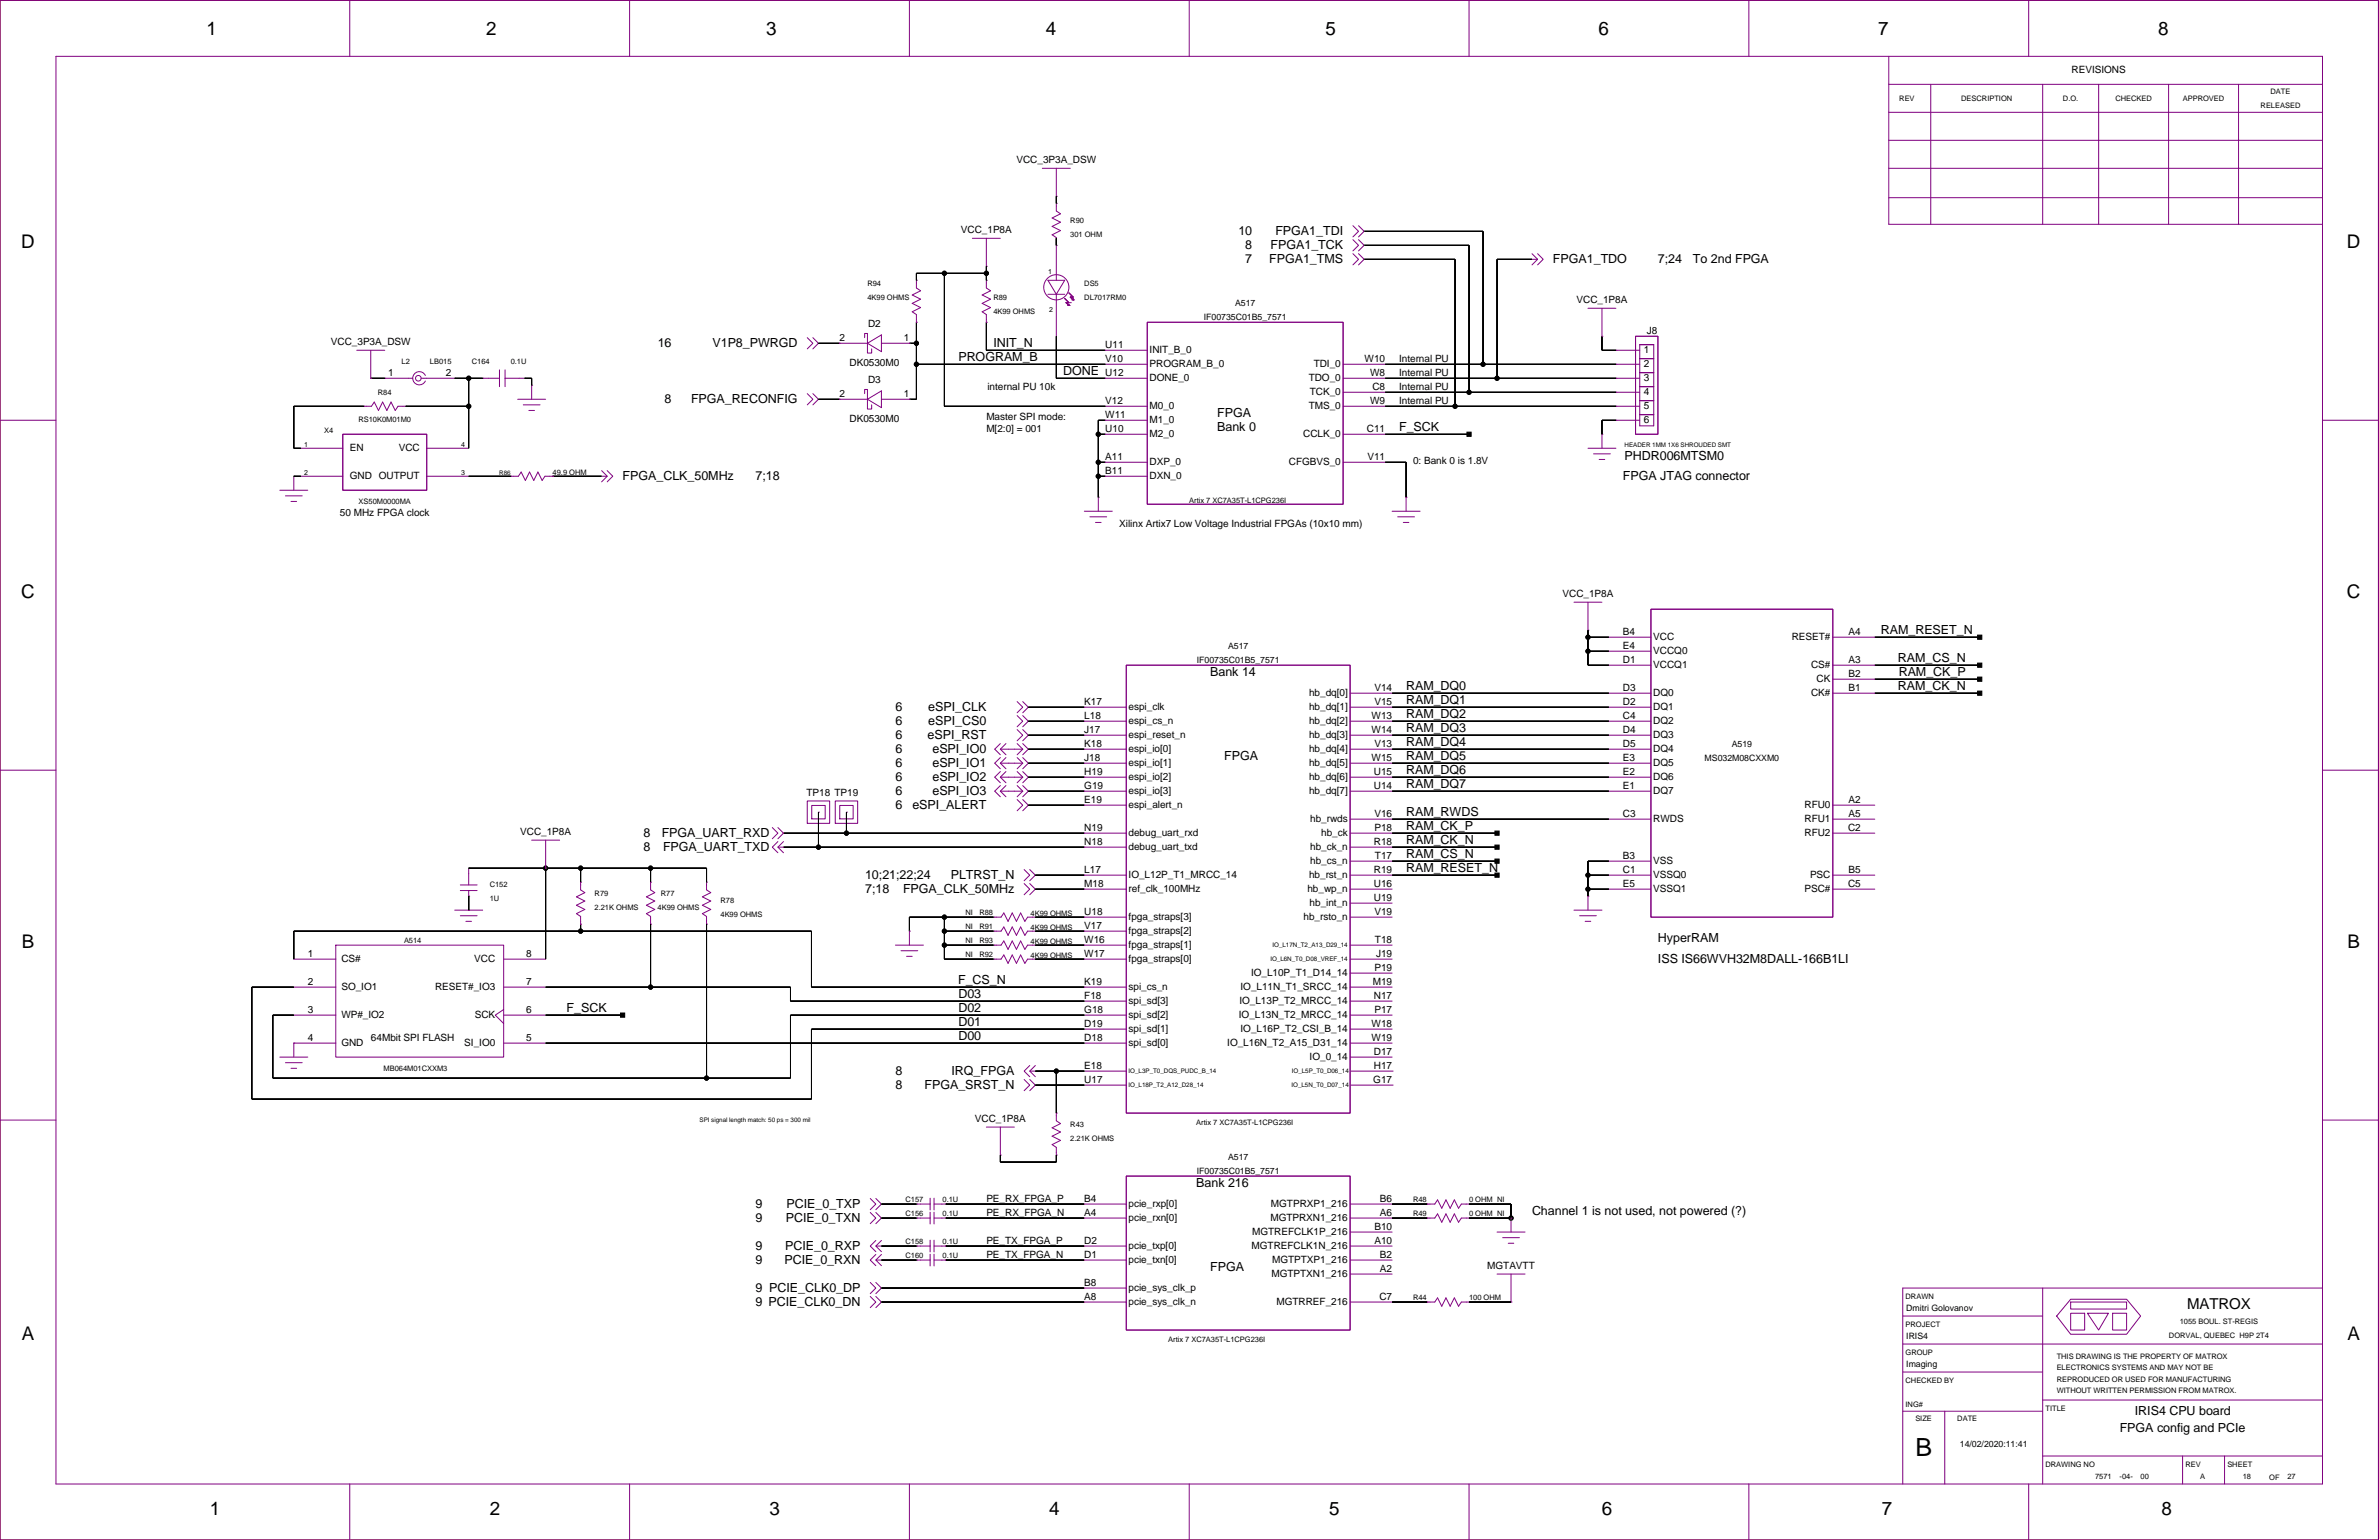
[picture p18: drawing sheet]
<svg xmlns="http://www.w3.org/2000/svg" width="432mm" height="279mm" viewBox="0 0 432 279" stroke-linecap="round" stroke-linejoin="round" font-family="sans-serif">
<defs><g id="words">
<text font-size="4.5" x="347.7" y="264.2">B</text>
<g font-size="3.4">
<text x="37.5" y="6.4">1</text>
<text x="88.2" y="6.4">2</text>
<text x="139" y="6.4">3</text>
<text x="189.8" y="6.4">4</text>
<text x="240.6" y="6.4">5</text>
<text x="290.1" y="6.4">6</text>
<text x="340.9" y="6.4">7</text>
<text x="391.7" y="6.4">8</text>
<text x="3.9" y="45">D</text>
<text x="426" y="45">D</text>
<text x="3.9" y="108.5">C</text>
<text x="426" y="108.5">C</text>
<text x="4" y="172">B</text>
<text x="426.1" y="172">B</text>
<text x="4" y="243.1">A</text>
<text x="426.1" y="243.1">A</text>
<text x="38.1" y="274.9">1</text>
<text x="88.9" y="274.9">2</text>
<text x="139.7" y="274.9">3</text>
<text x="190.5" y="274.9">4</text>
<text x="241.2" y="274.9">5</text>
<text x="290.8" y="274.9">6</text>
<text x="341.6" y="274.9">7</text>
<text x="392.3" y="274.9">8</text>
</g>
<text font-size="2.7" x="397" y="237.5">MATROX</text>
<g font-size="2.3">
<text x="224.8" y="42.6">10</text>
<text x="226" y="47.7">7</text>
<text x="226" y="45.2">8</text>
<text x="230.4" y="47.7">FPGA1_TMS</text>
<text x="230.6" y="45.2">FPGA1_TCK</text>
<text x="231.5" y="42.6">FPGA1_TDI</text>
<text x="281.9" y="47.7">FPGA1_TDO</text>
<text x="300.9" y="47.7">7;24</text>
<text x="307.3" y="47.8">To 2nd FPGA</text>
<text x="119.4" y="63">16</text>
<text x="129.3" y="63">V1P8_PWRGD</text>
<text x="174" y="65.6">PROGRAM_B</text>
<text x="180.3" y="63">INIT_N</text>
<text x="193" y="68.1">DONE</text>
<text x="120.6" y="73.1">8</text>
<text x="125.4" y="73.1">FPGA_RECONFIG</text>
<text x="220.9" y="75.7">FPGA</text>
<text x="220.9" y="78.3">Bank 0</text>
<text x="253.9" y="78.3">F_SCK</text>
<text x="294.9" y="83.5">PHDR006MTSM0</text>
<text x="113" y="87.1">FPGA_CLK_50MHz</text>
<text x="137.1" y="87.1">7;18</text>
<text x="294.6" y="87.2">FPGA JTAG connector</text>
<text x="341.4" y="115.1">RAM_RESET_N</text>
<text x="219.7" y="122.7">Bank 14</text>
<text x="255.2" y="125.3">RAM_DQ0</text>
<text x="344.5" y="120.2">RAM_CS_N</text>
<text x="344.5" y="125.3">RAM_CK_N</text>
<text x="344.6" y="122.7">RAM_CK_P</text>
<text x="162.5" y="131.5">6</text>
<text x="162.5" y="129">6</text>
<text x="168.5" y="131.5">eSPI_CS0</text>
<text x="168.5" y="129">eSPI_CLK</text>
<text x="255.2" y="127.8">RAM_DQ1</text>
<text x="255.2" y="130.3">RAM_DQ2</text>
<text x="162.5" y="136.6">6</text>
<text x="162.5" y="134.1">6</text>
<text x="168.4" y="134.1">eSPI_RST</text>
<text x="169.2" y="136.6">eSPI_IO0</text>
<text x="222.2" y="137.9">FPGA</text>
<text x="255.2" y="132.9">RAM_DQ3</text>
<text x="255.2" y="135.4">RAM_DQ4</text>
<text x="255.2" y="137.9">RAM_DQ5</text>
<text x="162.5" y="139.1">6</text>
<text x="162.5" y="141.7">6</text>
<text x="169.2" y="139.1">eSPI_IO1</text>
<text x="169.2" y="141.7">eSPI_IO2</text>
<text x="255.2" y="143">RAM_DQ7</text>
<text x="255.2" y="140.5">RAM_DQ6</text>
<text x="162.5" y="144.2">6</text>
<text x="162.5" y="146.8">6</text>
<text x="165.6" y="146.8">eSPI_ALERT</text>
<text x="169.2" y="144.2">eSPI_IO3</text>
<text x="255.2" y="148.1">RAM_RWDS</text>
<text x="116.8" y="151.8">8</text>
<text x="116.8" y="154.4">8</text>
<text x="120.1" y="151.8">FPGA_UART_RXD</text>
<text x="120.3" y="154.4">FPGA_UART_TXD</text>
<text x="255.2" y="150.6">RAM_CK_P</text>
<text x="255.2" y="155.7">RAM_CS_N</text>
<text x="255.2" y="153.2">RAM_CK_N</text>
<text x="157" y="159.5">10;21;22;24</text>
<text x="157" y="162">7;18</text>
<text x="163.9" y="162">FPGA_CLK_50MHz</text>
<text x="172.6" y="159.5">PLTRST_N</text>
<text x="255.2" y="158.3">RAM_RESET_N</text>
<text x="300.9" y="171">HyperRAM</text>
<text x="173.9" y="178.6">F_CS_N</text>
<text x="300.9" y="174.8">ISS IS66WVH32M8DALL-166B1LI</text>
<text x="102.8" y="183.7">F_SCK</text>
<text x="174" y="181.1">D03</text>
<text x="174" y="183.7">D02</text>
<text x="174" y="188.7">D00</text>
<text x="174" y="186.2">D01</text>
<text x="162.5" y="197.5">8</text>
<text x="162.5" y="195">8</text>
<text x="167.8" y="197.5">FPGA_SRST_N</text>
<text x="172.7" y="195">IRQ_FPGA</text>
<text x="217.1" y="215.4">Bank 216</text>
<text x="137.1" y="219.1">9</text>
<text x="137.1" y="221.7">9</text>
<text x="142.6" y="221.7">PCIE_0_TXN</text>
<text x="142.8" y="219.1">PCIE_0_TXP</text>
<text x="278.1" y="220.5">Channel 1 is not used, not powered (?)</text>
<text x="137.1" y="226.7">9</text>
<text x="142.5" y="226.7">PCIE_0_RXP</text>
<text x="137.1" y="229.3">9</text>
<text x="142.4" y="229.3">PCIE_0_RXN</text>
<text x="219.7" y="230.6">FPGA</text>
<text x="137.1" y="234.4">9 PCIE_CLK0_DP</text>
<text x="137.1" y="236.9">9 PCIE_CLK0_DN</text>
<text x="387.5" y="256.7">IRIS4 CPU board</text>
<text x="384.7" y="259.8">FPGA config and PCIe</text>
</g>
<g font-size="1.8">
<text x="376" y="13.3">REVISIONS</text>
<text x="184.5" y="29.6">VCC_3P3A_DSW</text>
<text x="174.4" y="42.3">VCC_1P8A</text>
<text x="157.6" y="59.3">D2</text>
<text x="286.1" y="55">VCC_1P8A</text>
<text x="60.1" y="62.6">VCC_3P3A_DSW</text>
<text x="152.4" y="61.9">2</text>
<text x="164.1" y="61.9">1</text>
<text x="200.6" y="65.7">V10</text>
<text x="200.6" y="63.1">U11</text>
<text x="208.7" y="64.1">INIT_B_0</text>
<text x="247.7" y="65.7">W10</text>
<text x="253.9" y="65.7">Internal PU</text>
<text x="298.4" y="64.1">1</text>
<text x="298.9" y="60.5">J8</text>
<text x="70.5" y="68.2">1</text>
<text x="80.9" y="68.2">2</text>
<text x="154.2" y="66.4">DK0530M0</text>
<text x="157.6" y="69.5">D3</text>
<text x="179.2" y="70.8">internal PU 10k</text>
<text x="200.6" y="68.2">U12</text>
<text x="208.7" y="66.6">PROGRAM_B_0</text>
<text x="208.7" y="69.2">DONE_0</text>
<text x="237.5" y="69.2">TDO_0</text>
<text x="237.7" y="71.7">TCK_0</text>
<text x="238.4" y="66.6">TDI_0</text>
<text x="248.7" y="68.2">W8</text>
<text x="249.1" y="70.8">C8</text>
<text x="253.9" y="68.2">Internal PU</text>
<text x="253.9" y="70.8">Internal PU</text>
<text x="298.4" y="66.6">2</text>
<text x="298.4" y="71.7">4</text>
<text x="298.4" y="69.2">3</text>
<text x="152.4" y="72">2</text>
<text x="154.2" y="76.6">DK0530M0</text>
<text x="164.1" y="72">1</text>
<text x="179" y="76.2">Master SPI mode:</text>
<text x="200.6" y="73.3">V12</text>
<text x="200.6" y="75.8">W11</text>
<text x="208.7" y="74.2">M0_0</text>
<text x="208.7" y="76.8">M1_0</text>
<text x="237.5" y="74.2">TMS_0</text>
<text x="248.7" y="73.3">W9</text>
<text x="253.9" y="73.3">Internal PU</text>
<text x="298.4" y="76.8">6</text>
<text x="298.4" y="74.2">5</text>
<text x="63.5" y="81.9">EN</text>
<text x="72.4" y="81.9">VCC</text>
<text x="179" y="78.4">M[2:0] = 001</text>
<text x="200.6" y="78.4">U10</text>
<text x="200.6" y="83.5">A11</text>
<text x="208.7" y="79.3">M2_0</text>
<text x="236.5" y="79.3">CCLK_0</text>
<text x="248.1" y="78.4">C11</text>
<text x="248.2" y="83.5">V11</text>
<text x="63.5" y="86.9">GND OUTPUT</text>
<text x="200.6" y="86">B11</text>
<text x="208.7" y="84.4">DXP_0</text>
<text x="208.7" y="86.9">DXN_0</text>
<text x="233.9" y="84.4">CFGBVS_0</text>
<text x="256.5" y="84.2">0: Bank 0 is 1.8V</text>
<text x="61.7" y="93.6">50 MHz FPGA clock</text>
<text x="203.2" y="95.6">Xilinx Artix7 Low Voltage Industrial FPGAs (10x10 mm)</text>
<text x="283.6" y="108.3">VCC_1P8A</text>
<text x="294.6" y="115.2">B4</text>
<text x="294.6" y="117.7">E4</text>
<text x="300.1" y="116.1">VCC</text>
<text x="300.1" y="118.7">VCCQ0</text>
<text x="325.2" y="116.1">RESET#</text>
<text x="335.5" y="115.2">A4</text>
<text x="249.5" y="125.4">V14</text>
<text x="294.6" y="120.3">D1</text>
<text x="294.6" y="125.4">D3</text>
<text x="300.1" y="121.2">VCCQ1</text>
<text x="328.7" y="121.2">CS#</text>
<text x="329.7" y="123.8">CK</text>
<text x="335.5" y="125.4">B1</text>
<text x="335.5" y="120.3">A3</text>
<text x="335.5" y="122.8">B2</text>
<text x="196.8" y="130.4">L18</text>
<text x="196.8" y="127.9">K17</text>
<text x="204.8" y="128.8">espi_clk</text>
<text x="204.8" y="131.4">espi_cs_n</text>
<text x="237.6" y="126.3">hb_dq[0]</text>
<text x="237.6" y="128.8">hb_dq[1]</text>
<text x="237.6" y="131.4">hb_dq[2]</text>
<text x="249" y="130.4">W13</text>
<text x="249.5" y="127.9">V15</text>
<text x="294.6" y="127.9">D2</text>
<text x="294.6" y="130.4">C4</text>
<text x="300.1" y="126.3">DQ0</text>
<text x="300.1" y="128.8">DQ1</text>
<text x="300.1" y="131.4">DQ2</text>
<text x="328.7" y="126.3">CK#</text>
<text x="196.8" y="133">J17</text>
<text x="196.8" y="135.5">K18</text>
<text x="204.8" y="133.9">espi_reset_n</text>
<text x="204.8" y="136.5">espi_io[0]</text>
<text x="237.6" y="133.9">hb_dq[3]</text>
<text x="237.6" y="136.5">hb_dq[4]</text>
<text x="249" y="133">W14</text>
<text x="249.5" y="135.5">V13</text>
<text x="294.6" y="135.5">D5</text>
<text x="294.6" y="133">D4</text>
<text x="300.1" y="133.9">DQ3</text>
<text x="300.1" y="136.5">DQ4</text>
<text x="196.8" y="140.6">H19</text>
<text x="196.8" y="138.1">J18</text>
<text x="196.8" y="143.1">G19</text>
<text x="204.8" y="139">espi_io[1]</text>
<text x="204.8" y="141.5">espi_io[2]</text>
<text x="237.6" y="139">hb_dq[5]</text>
<text x="237.6" y="141.5">hb_dq[6]</text>
<text x="249" y="138.1">W15</text>
<text x="249.4" y="140.6">U15</text>
<text x="249.4" y="143.1">U14</text>
<text x="294.6" y="143.1">E1</text>
<text x="294.6" y="140.6">E2</text>
<text x="294.6" y="138.1">E3</text>
<text x="300.1" y="139">DQ5</text>
<text x="300.1" y="141.5">DQ6</text>
<text x="146.4" y="144.4">TP18 TP19</text>
<text x="196.8" y="145.7">E19</text>
<text x="204.8" y="144.1">espi_io[3]</text>
<text x="204.8" y="146.6">espi_alert_n</text>
<text x="237.6" y="144.1">hb_dq[7]</text>
<text x="237.8" y="149.2">hb_rwds</text>
<text x="249.5" y="148.2">V16</text>
<text x="294.6" y="148.2">C3</text>
<text x="300.1" y="144.1">DQ7</text>
<text x="300.1" y="149.2">RWDS</text>
<text x="327.5" y="146.6">RFU0</text>
<text x="327.5" y="149.2">RFU1</text>
<text x="335.5" y="145.7">A2</text>
<text x="335.5" y="148.2">A5</text>
<text x="94.4" y="151.5">VCC_1P8A</text>
<text x="196.8" y="150.7">N19</text>
<text x="196.8" y="153.3">N18</text>
<text x="204.8" y="151.7">debug_uart_rxd</text>
<text x="204.8" y="154.2">debug_uart_txd</text>
<text x="237.8" y="154.2">hb_ck_n</text>
<text x="239.8" y="151.7">hb_ck</text>
<text x="249.4" y="153.3">R18</text>
<text x="249.5" y="150.7">P18</text>
<text x="249.6" y="155.8">T17</text>
<text x="294.6" y="155.8">B3</text>
<text x="327.5" y="151.7">RFU2</text>
<text x="335.4" y="150.7">C2</text>
<text x="196.8" y="160.9">M18</text>
<text x="196.8" y="158.4">L17</text>
<text x="204.8" y="159.3">IO_L12P_T1_MRCC_14</text>
<text x="204.8" y="161.9">ref_clk_100MHz</text>
<text x="237.3" y="161.9">hb_wp_n</text>
<text x="237.6" y="159.3">hb_rst_n</text>
<text x="237.8" y="156.8">hb_cs_n</text>
<text x="249.4" y="158.4">R19</text>
<text x="249.4" y="160.9">U16</text>
<text x="294.6" y="160.9">E5</text>
<text x="294.6" y="158.4">C1</text>
<text x="300.1" y="156.8">VSS</text>
<text x="300.1" y="159.3">VSSQ0</text>
<text x="300.1" y="161.9">VSSQ1</text>
<text x="327.5" y="161.9">PSC#</text>
<text x="328.5" y="159.3">PSC</text>
<text x="335.4" y="160.9">C5</text>
<text x="335.5" y="158.4">B5</text>
<text x="196.8" y="166">U18</text>
<text x="204.8" y="166.9">fpga_straps[3]</text>
<text x="236.6" y="166.9">hb_rsto_n</text>
<text x="237.7" y="164.4">hb_int_n</text>
<text x="249.4" y="163.4">U19</text>
<text x="249.5" y="166">V19</text>
<text x="55.9" y="173.6">1</text>
<text x="95.5" y="173.6">8</text>
<text x="196.8" y="173.6">W17</text>
<text x="196.8" y="171.1">W16</text>
<text x="196.8" y="168.5">V17</text>
<text x="204.8" y="169.5">fpga_straps[2]</text>
<text x="204.8" y="172">fpga_straps[1]</text>
<text x="249.6" y="171.1">T18</text>
<text x="249.8" y="173.6">J19</text>
<text x="55.9" y="178.7">2</text>
<text x="62" y="179.6">SO_IO1</text>
<text x="62" y="174.6">CS#</text>
<text x="79" y="179.6">RESET#_IO3</text>
<text x="86.1" y="174.6">VCC</text>
<text x="95.5" y="178.7">7</text>
<text x="196.8" y="178.7">K19</text>
<text x="204.8" y="174.6">fpga_straps[0]</text>
<text x="204.8" y="179.6">spi_cs_n</text>
<text x="225.2" y="179.6">IO_L11N_T1_SRCC_14</text>
<text x="227.1" y="177.1">IO_L10P_T1_D14_14</text>
<text x="249.2" y="178.7">M19</text>
<text x="249.5" y="176.1">P19</text>
<text x="55.9" y="183.8">3</text>
<text x="62" y="184.7">WP#_IO2</text>
<text x="86.2" y="184.7">SCK</text>
<text x="95.5" y="183.8">6</text>
<text x="196.8" y="181.2">F18</text>
<text x="196.8" y="183.8">G18</text>
<text x="204.8" y="182.2">spi_sd[3]</text>
<text x="204.8" y="184.7">spi_sd[2]</text>
<text x="224.9" y="184.7">IO_L13N_T2_MRCC_14</text>
<text x="225" y="182.2">IO_L13P_T2_MRCC_14</text>
<text x="249.4" y="181.2">N17</text>
<text x="249.5" y="183.8">P17</text>
<text x="55.9" y="188.8">4</text>
<text x="62" y="189.8">GND</text>
<text x="67.3" y="188.8">64Mbit SPI FLASH</text>
<text x="84.3" y="189.8">SI_IO0</text>
<text x="95.5" y="188.8">5</text>
<text x="196.8" y="188.8">D18</text>
<text x="196.8" y="186.3">D19</text>
<text x="204.8" y="187.3">spi_sd[1]</text>
<text x="204.8" y="189.8">spi_sd[0]</text>
<text x="222.8" y="189.8">IO_L16N_T2_A15_D31_14</text>
<text x="225.2" y="187.3">IO_L16P_T2_CSI_B_14</text>
<text x="249" y="186.3">W18</text>
<text x="249" y="188.8">W19</text>
<text x="249.4" y="191.4">D17</text>
<text x="196.8" y="196.5">U17</text>
<text x="196.8" y="193.9">E18</text>
<text x="237.7" y="192.3">IO_0_14</text>
<text x="249.3" y="196.5">G17</text>
<text x="249.4" y="193.9">H17</text>
<text x="177" y="203.6">VCC_1P8A</text>
<text x="179" y="218">PE_RX_FPGA_P</text>
<text x="179" y="220.6">PE_RX_FPGA_N</text>
<text x="196.8" y="218">B4</text>
<text x="196.8" y="220.6">A4</text>
<text x="204.8" y="221.5">pcie_rxn[0]</text>
<text x="204.8" y="219">pcie_rxp[0]</text>
<text x="230.6" y="221.5">MGTPRXN1_216</text>
<text x="230.7" y="219">MGTPRXP1_216</text>
<text x="250.5" y="218">B6</text>
<text x="250.5" y="220.6">A6</text>
<text x="179" y="225.7">PE_TX_FPGA_P</text>
<text x="196.8" y="225.7">D2</text>
<text x="204.8" y="226.6">pcie_txp[0]</text>
<text x="227.2" y="226.6">MGTREFCLK1N_216</text>
<text x="227.3" y="224.1">MGTREFCLK1P_216</text>
<text x="249.5" y="225.7">A10</text>
<text x="249.5" y="223.1">B10</text>
<text x="179" y="228.2">PE_TX_FPGA_N</text>
<text x="196.8" y="228.2">D1</text>
<text x="196.8" y="233.3">B8</text>
<text x="204.8" y="229.2">pcie_txn[0]</text>
<text x="230.8" y="231.7">MGTPTXN1_216</text>
<text x="230.9" y="229.2">MGTPTXP1_216</text>
<text x="250.5" y="230.7">A2</text>
<text x="250.5" y="228.2">B2</text>
<text x="269.9" y="230.2">MGTAVTT</text>
<text x="196.8" y="235.8">A8</text>
<text x="204.8" y="236.8">pcie_sys_clk_n</text>
<text x="204.8" y="234.2">pcie_sys_clk_p</text>
<text x="231.7" y="236.8">MGTRREF_216</text>
<text x="250.4" y="235.8">C7</text>
</g>
<g font-size="1.6">
<text x="218.5" y="58.1">IF00735C01B5_7571</text>
<text x="224.2" y="55.6">A517</text>
<text x="222.9" y="117.8">A517</text>
<text x="217.2" y="120.3">IF00735C01B5_7571</text>
<text x="314.3" y="135.6">A519</text>
<text x="309.4" y="138.1">MS032M08CXXM0</text>
<text x="217.2" y="213">IF00735C01B5_7571</text>
<text x="222.9" y="210.5">A517</text>
<text x="346" y="237.8">Dmitri Golovanov</text>
<text x="346" y="242.9">IRIS4</text>
<text x="346" y="247.9">Imaging</text>
<text x="355.7" y="262.5">14/02/2020:11:41</text>
</g>
<g font-size="1.4">
<text x="412.1" y="17">DATE</text>
<text x="344.7" y="18.2">REV</text>
<text x="356" y="18.2">DESCRIPTION</text>
<text x="374.4" y="18.2">D.O.</text>
<text x="383.9" y="18.2">CHECKED</text>
<text x="396.2" y="18.2">APPROVED</text>
<text x="410.3" y="19.5">RELEASED</text>
<text x="194.3" y="40.4">R90</text>
<text x="194.3" y="42.9">301 OHM</text>
<text x="157.4" y="51.8">R94</text>
<text x="196.8" y="51.8">DS5</text>
<text x="157.4" y="54.4">4K99 OHMS</text>
<text x="180.3" y="56.9">4K99 OHMS</text>
<text x="180.3" y="54.4">R89</text>
<text x="196.8" y="54.4">DL7017RM0</text>
<text x="68.6" y="71.6">R84</text>
<text x="72.9" y="66">L2</text>
<text x="78" y="66">LB015</text>
<text x="85.6" y="66">C164</text>
<text x="92.7" y="66">0.1U</text>
<text x="65.1" y="76.6">RS10K0M01M0</text>
<text x="58.8" y="78.5">X4</text>
<text x="100.3" y="86.1">49.9 OHM</text>
<text x="65.1" y="91.4">XS50M0000MA</text>
<text x="215.9" y="91.2">Artix 7 XC7A35T-L1CPG236I</text>
<text x="88.9" y="161">C152</text>
<text x="88.9" y="163.5">1U</text>
<text x="107.9" y="165.1">2.21K OHMS</text>
<text x="107.9" y="162.5">R79</text>
<text x="119.4" y="165.1">4K99 OHMS</text>
<text x="119.9" y="162.5">R77</text>
<text x="130.8" y="166.3">4K99 OHMS</text>
<text x="130.8" y="163.8">R78</text>
<text x="175.2" y="166.1">NI</text>
<text x="177.8" y="166.1">R88</text>
<text x="187.1" y="166.1">4K99 OHMS</text>
<text x="73.3" y="171.2">A514</text>
<text x="175.2" y="168.6">NI</text>
<text x="175.2" y="171.2">NI</text>
<text x="175.2" y="173.7">NI</text>
<text x="177.8" y="168.6">R91</text>
<text x="177.8" y="171.2">R93</text>
<text x="177.8" y="173.7">R92</text>
<text x="187.1" y="168.7">4K99 OHMS</text>
<text x="187.1" y="171.2">4K99 OHMS</text>
<text x="187.1" y="173.7">4K99 OHMS</text>
<text x="69.6" y="194.3">MB064M01CXXM3</text>
<text x="194.3" y="204.4">R43</text>
<text x="194.3" y="207">2.21K OHMS</text>
<text x="217.1" y="204.2">Artix 7 XC7A35T-L1CPG236I</text>
<text x="164.4" y="218.1">C157</text>
<text x="164.4" y="220.7">C156</text>
<text x="171.1" y="218.1">0.1U</text>
<text x="171.1" y="220.7">0.1U</text>
<text x="256.5" y="218.1">R48</text>
<text x="256.5" y="220.7">R49</text>
<text x="266.6" y="218.1">0 OHM NI</text>
<text x="266.6" y="220.7">0 OHM NI</text>
<text x="164.4" y="225.8">C158</text>
<text x="171.1" y="225.8">0.1U</text>
<text x="164.4" y="228.3">C160</text>
<text x="171.1" y="228.3">0.1U</text>
<text x="256.5" y="235.9">R44</text>
<text x="266.6" y="235.9">100 OHM</text>
<text x="345.9" y="235.7">DRAWN</text>
<text x="212" y="243.5">Artix 7 XC7A35T-L1CPG236I</text>
<text x="345.9" y="240.7">PROJECT</text>
<text x="345.9" y="245.8">GROUP</text>
<text x="393.7" y="242.7">DORVAL, QUEBEC H9P 2T4</text>
<text x="395.6" y="240.2">1055 BOUL. ST-REGIS</text>
<text x="345.9" y="250.9">CHECKED BY</text>
<text x="373.3" y="246.6">THIS DRAWING IS THE PROPERTY OF MATROX</text>
<text x="373.3" y="248.6">ELECTRONICS SYSTEMS AND MAY NOT BE</text>
<text x="373.3" y="250.7">REPRODUCED OR USED FOR MANUFACTURING</text>
<text x="345.9" y="255.2">ING#</text>
<text x="347.6" y="257.8">SIZE</text>
<text x="355.3" y="257.8">DATE</text>
<text x="371.3" y="256">TITLE</text>
<text x="373.3" y="252.7">WITHOUT WRITTEN PERMISSION FROM MATROX.</text>
<text x="371.3" y="266.1">DRAWING NO</text>
<text x="380.3" y="268.3">7571</text>
<text x="384.7" y="268.3">-04-</text>
<text x="388.5" y="268.3">00</text>
<text x="396.7" y="266.1">REV</text>
<text x="399.3" y="268.3">A</text>
<text x="404.3" y="266.1">SHEET</text>
<text x="407.1" y="268.3">18</text>
<text x="411.9" y="268.4">OF</text>
<text x="415.2" y="268.3">27</text>
</g>
<g font-size="1.3">
<text x="190.2" y="49.6">1</text>
<text x="190.4" y="56.6">2</text>
<text x="55.2" y="81">1</text>
<text x="83.7" y="81">4</text>
<text x="55.2" y="86.1">2</text>
<text x="83.7" y="86.1">3</text>
</g>
<g font-size="1.1">
<text x="294.9" y="81.1">HEADER 1MM 1X6 SHROUDED SMT</text>
<text x="90.6" y="86.1">R86</text>
<text x="231" y="171.8">IO_L17N_T2_A13_D29_14</text>
<text x="230.6" y="174.4">IO_L6N_T0_D08_VREF_14</text>
<text x="204.8" y="197.2">IO_L18P_T2_A12_D28_14</text>
<text x="204.8" y="194.7">IO_L3P_T0_DQS_PUDC_B_14</text>
<text x="234.4" y="197.2">IO_L5N_T0_D07_14</text>
<text x="234.5" y="194.7">IO_L5P_T0_D06_14</text>
<text x="127" y="203.6">SPI signal length match: 50 ps = 300 mil</text>
</g>
</g></defs>
<path d="M0 .1h431.7v279.3h-431.7z" fill="none" stroke="#800000" stroke-width=".18"/>
<g fill="none" stroke="#800080" stroke-width=".18">
<path d="M0 .1h431.7v279.3h-431.7zM10.2 10.2h411.3v259h-411.3zM63.5 .1v10.1M114.3 .1v10.1M165.1 .1v10.1M215.9 .1v10.1M266.6 .1v10.1M317.4 .1v10.1M342.8 15.3h78.7M342.8 10.2v30.5h78.7M350.4 15.3v25.4M368.2 .1v10.1"/>
<path d="M370.8 15.3v25.4M380.9 15.3v25.4M393.6 15.3v25.4M406.3 15.3v25.4M189.2 30.5h5.1M191.7 36.9h.1M191.7 35.6h.1M191.7 30.5v5.1M191.7 36.9v1.4l.8 .5-1.5 .8 1.5 .7-1.5 .8 1.5 .7-1.5 .8 .7 .5v7.8M342.8 35.9h78.7M342.8 30.5h78.7M342.8 25.5h78.7"/>
<path d="M342.8 20.4h78.7M166.3 58.5h.1M166.3 50.9h.1M166.3 50.9v1.3l.8 .6-1.5 .7 1.5 .8-1.5 .7 1.5 .8-1.5 .8 .7 .5v1.4M176.5 43.2h5.1M179 58.5h.1M179 50.9h.1M179 48.3h.1M179 43.2v5.1M179 50.9v1.3l.8 .6-1.5 .7 1.5 .8-1.5 .7 1.5 .8-1.5 .8 .7 .5v1.4M190.2 53.4h3M190.2 50.9h3l-1.5 2.5z"/>
<path d="M191.7 44.5h.1M191.7 53.4v7.6M193.2 54.2l.8 .7h-.5M193.5 54.9l.5 .5h-.2M193.5 54.9l.5 .5M194 55.4h.1M194 53.1l.8 .8h-.5M194 55.2v.2M194.3 54.9h.1M194.3 53.9l.5 .5h-.3M194.3 53.9l.5 .5M194.8 54.4h.1"/>
<path d="M194.8 54.2v.2M208.2 58.5h35.6v33h-35.6zM245.6 40.9l1 1.1-1 1M245.6 43.5l1 1-1 1M245.6 46l1 1-1 1.1M246.6 40.9l1 1.1-1 1M246.6 43.5l1 1-1 1M246.6 46l1 1-1 1.1M247.6 42h.1M247.6 44.5h.1M247.6 47h.1M278.1 47h.1"/>
<path d="M278.1 46l1 1-1 1.1M278.1 47h1M279.1 46l1 1-1 1.1M288.2 55.9h5.1M290.8 55.9v5.1M0 76.2h10.2M62.2 78.8h15.3v10.1h-15.3zM64.8 63.5h5M66 73.7h.1M66 73.7h1.4l.5-.8 .8 1.6 .8-1.6 .7 1.6 .8-1.6 .7 1.6 .5-.8h1.4M67.3 68.6h.1M67.3 63.5v5.1"/>
<path d="M69.8 68.6h.1M69.8 68.6h5.1M73.6 73.7h.1M76.4 68.6h6.1M77.2 68.1a1.2 1.2 0 0 0-1.8-.4 1.2 1.2 0 0 0 0 1.9 1.2 1.2 0 0 0 1.8-.5M82.5 68.6h.1M87.6 68.6h.1M87.6 68.6h3.1M90.7 67.1v3.1M91.7 68.6h3.5M91.7 67.1v3.1M94 72.4h5"/>
<path d="M95 73.5h3M95.2 68.6h.1M96 74.5h1M96.5 69.9h.1M96.5 69.9v2.5M146.5 61.3l1 1-1 1M146.5 71.4l1 1-1 1.1M147.5 61.3l1.1 1-1.1 1M147.5 71.4l1.1 1-1.1 1.1M148.6 62.3h.1M148.6 72.4h.1M152.4 62.3h.1"/>
<path d="M152.4 72.4h.1M152.4 72.4h5M152.4 62.3h5M156.9 61.3v-.8h.5v3.6h.8v-.8M156.9 71.4v-.7h.5v3.5h.8v-.7M157.4 62.3l2.6-1.5v3zM157.4 72.4l2.6-1.5v3.1zM160 72.4h5.1M160 62.3h5.1M165.1 62.3h.1M165.1 72.4h.1M200.6 76.2h7.6"/>
<path d="M200.6 68.6h7.6M200.6 73.7h7.6M200.6 66.1h7.6M200.6 63.5h7.6M200.6 78.8h7.6M243.8 68.6h7.6M243.8 73.7h7.6M243.8 71.2h7.6M243.8 66.1h7.6M243.8 78.8h7.6M290.8 78.8h.1M290.8 61h.1"/>
<path d="M290.8 78.8v2.5M293.3 71.2h.1M293.3 68.6h.1M293.3 66.1h.1M293.3 63.5h.1M293.3 76.2h.1M293.3 73.7h.1M293.3 76.2h4.3M293.3 68.6h4.3M293.3 73.7h4.3M293.3 71.2h4.3M293.3 66.1h4.3"/>
<path d="M293.3 63.5h4.3M296.9 61h4v17.8h-4zM297.6 62.5h2.6v14.8h-2.6zM297.6 75.2h2.6M297.6 65.1h2.6M297.6 67.6h2.6M297.6 70.2h2.6M297.6 72.7h2.6M421.5 76.2h10.2M50.8 88.9h5.1M51.8 90h3.1M52.8 91h1"/>
<path d="M53.3 86.4h.1M53.3 86.4v2.5M54.6 81.3h7.6M54.6 86.4h7.6M77.5 81.3h7.6M77.5 86.4h7.6M92.7 86.4h.1M92.7 86.4h1.4l.5-.8 .8 1.6 .7-1.6 .8 1.6 .7-1.6 .8 1.6 .5-.8h1.4M100.3 86.4h.1M109.2 86.4h.1M109.2 85.4l1 1-1 1M109.2 86.4h1"/>
<path d="M110.2 85.4l1 1-1 1M196.8 92.8h5.1M197.8 93.8h3.1M198.8 94.8h1.1M199.3 90.2h.1M199.3 90.2v2.6M200.6 86.4h7.6M200.6 83.9h7.6M243.8 83.9h7.6M252.7 92.8h5.1M253.7 93.8h3M254.7 94.8h1"/>
<path d="M255.2 90.2h.1M255.2 90.2v2.6M288.2 81.3h5.1M289.2 82.3h3.1M290.3 83.4h1M285.7 109.3h5.1M288.2 114.3h.1M288.2 109.3v5M292 115.6h7.7M292 118.1h7.7M299.7 110.5h33v55.9h-33zM332.7 115.6h7.6"/>
<path d="M0 139.7h10.2M181.6 135.9h4M181.6 140l-1 1 1 1M181.6 134.9l-1 1 1 1M181.6 135.9l1 1M181.6 138.5h4M181.6 137.4l-1 1.1 1 1M181.6 138.5l1 1M182.6 140l-1 1M182.6 134.9l-1 1M182.6 137.4l-1 1.1M184.6 134.9l1 1"/>
<path d="M184.6 137.4l1 1.1M184.6 140l1 1M184.6 129.8l1 1-1 1.1M184.6 132.4l1 1-1 1M184.6 127.3l1 1-1 1M185.6 129.8l1 1-1 1.1M185.6 132.4l1 1-1 1M185.6 127.3l1 1-1 1M185.6 134.9l1 1-1 1M185.6 135.9l-1 1M185.6 140l1 1-1 1M185.6 137.4l1 1.1-1 1"/>
<path d="M185.6 138.5l-1 1M186.6 135.9h.1M186.6 138.5h.1M186.6 130.8h.1M186.6 133.4h.1M186.6 128.3h.1M196.8 135.9h7.6M196.8 138.5h7.6M196.8 128.3h7.6M196.8 130.8h7.6M196.8 133.4h7.6M204.4 120.7h40.7v81.2h-40.7z"/>
<path d="M245.1 135.9h7.6M245.1 138.5h7.6M245.1 125.8h7.6M245.1 128.3h7.6M245.1 130.8h7.6M245.1 133.4h7.6M292 135.9h7.7M292 138.5h7.7M292 120.7h7.7M292 125.8h7.7M292 128.3h7.7M292 130.8h7.7"/>
<path d="M292 133.4h7.7M332.7 120.7h7.6M332.7 123.2h7.6M332.7 125.8h7.6M421.5 139.7h10.2M85.1 157.5h.1M85.1 157.5v3.1M96.5 152.4h5.1M99 157.5h.1M99 152.4v5.1M140.2 150.1l1 1.1-1 1M141.2 150.1l1 1.1-1 1"/>
<path d="M141.2 152.7l-1 1 1 1M141.2 153.7h1M142.2 151.2h.1M142.2 153.7h.1M142.2 152.7l-1 1 1 1M146.5 145.3h4.1v4.1h-4.1zM147.3 146.1h2.5v2.5h-2.5zM148.6 147.3h.1M151.6 145.3h4.1v4.1h-4.1zM152.4 146.1h2.5v2.5h-2.5zM153.6 147.3h.1M181.6 142.5l-1 1 1 1.1"/>
<path d="M181.6 141h4M181.6 141l1 1M181.6 143.5h4M181.6 143.5l1 1.1M182.6 142.5l-1 1M184.6 142.5l1 1M184.6 145.1l1 1-1 1M185.6 145.1l1 1-1 1M185.6 142.5l1 1-1 1.1M185.6 141l-1 1M185.6 143.5l-1 1.1M185.9 157.8l1 1-1 1"/>
<path d="M186.6 141h.1M186.6 143.5h.1M186.6 146.1h.1M186.9 157.8l1 1-1 1M187.9 158.8h.1M196.8 141h7.6M196.8 143.5h7.6M196.8 146.1h7.6M196.8 151.2h7.6M196.8 158.8h7.6M196.8 153.7h7.6M245.1 141h7.6"/>
<path d="M245.1 143.5h7.6M245.1 148.6h7.6M245.1 151.2h7.6M245.1 156.2h7.6M245.1 158.8h7.6M245.1 153.7h7.6M292 141h7.7M292 143.5h7.7M292 148.6h7.7M292 156.2h7.7M292 158.8h7.7M332.7 146.1h7.6"/>
<path d="M332.7 148.6h7.6M332.7 151.2h7.6M332.7 158.8h7.6M53.3 174h7.6M53.3 179.1h7.6M60.9 171.5h30.5v20.3h-30.5zM82.5 165.1h5.1M83.5 160.6h3.1M83.5 161.6h3.1M83.5 166.1h3.1M84.6 167.2h1M85.1 165.1h.1"/>
<path d="M85.1 162.6h.1M85.1 161.6v3.5M91.4 174h7.6M91.4 179.1h7.6M105.4 167.7h.1M105.4 160h.1M105.4 160v1.4l.7 .6-1.5 .7 1.5 .8-1.5 .7 1.5 .8-1.5 .8 .8 .5v1.4M118.1 167.7h.1M118.1 160h.1M118.1 160v1.4l.7 .6-1.5 .7 1.5 .8-1.5 .7 1.5 .8-1.5 .8 .8 .5v1.4M128.2 167.7h.1M128.2 160h.1"/>
<path d="M128.2 160v1.4l.8 .6-1.5 .7 1.5 .8-1.5 .7 1.5 .8-1.5 .8 .7 .5v1.4M162.5 171.5h5.1M163.5 172.5h3.1M164.6 173.5h1M165.1 168.9h.1M165.1 168.9v2.6M180.3 166.4h.1M180.3 168.9h.1M180.3 171.5h.1M180.3 174h.1M180.3 174h1.4l.5-.7 .8 1.5 .7-1.5 .8 1.5 .8-1.5 .7 1.5 .5-.8h1.4M180.3 166.4h1.4l.5-.8 .8 1.6 .7-1.6 .8 1.6 .8-1.6 .7 1.6 .5-.8h1.4"/>
<path d="M180.3 168.9h1.4l.5-.7 .8 1.5 .7-1.5 .8 1.5 .8-1.5 .7 1.5 .5-.8h1.4M180.3 171.5h1.4l.5-.8 .8 1.5 .7-1.5 .8 1.5 .8-1.5 .7 1.5 .5-.7h1.4M185.9 160.3l1 1-1 1M186.9 160.3l1 1-1 1M187.9 161.3h.1M187.9 166.4h.1M187.9 168.9h.1M187.9 171.5h.1M187.9 174h.1M196.8 174h7.6M196.8 179.1h7.6M196.8 166.4h7.6"/>
<path d="M196.8 168.9h7.6M196.8 171.5h7.6M196.8 161.3h7.6M245.1 174h7.6M245.1 179.1h7.6M245.1 166.4h7.6M245.1 171.5h7.6M245.1 161.3h7.6M245.1 176.6h7.6M245.1 163.9h7.6M285.7 165.1h5.1M286.7 166.1h3"/>
<path d="M287.7 167.2h1M288.2 162.6h.1M288.2 162.6v2.5M292 161.3h7.7M332.7 161.3h7.6M50.8 191.8h5.1M51.8 192.8h3.1M52.8 193.8h1M53.3 189.3h.1M53.3 184.2h7.6M53.3 189.3h7.6M53.3 189.3v2.5"/>
<path d="M91.4 183.2l-1.5 1 1.5 1.5M91.4 184.2h7.6M91.4 189.3h7.6M185.9 195.9l1 1-1 1M186.9 195.9l1 1-1 1M186.9 193.3l-1 1 1 1M186.9 194.3h1M187.9 196.9h.1M187.9 194.3h.1M187.9 193.3l-1 1 1 1M196.8 184.2h7.6M196.8 189.3h7.6"/>
<path d="M196.8 186.7h7.6M196.8 194.3h7.6M196.8 196.9h7.6M196.8 181.6h7.6M245.1 184.2h7.6M245.1 189.3h7.6M245.1 191.8h7.6M245.1 186.7h7.6M245.1 181.6h7.6M245.2 194.3h7.7M245.2 196.9h7.7M0 203.2h10.2"/>
<path d="M158 217.4l1 1.1-1 1M158 220l1 1-1 1M159 217.4l1 1.1-1 1M159 220l1 1-1 1M160 218.5h.1M166.3 218.5h.1M166.3 218.5h2.5M168.8 217.4v2.1M168.8 219.9v2.2M169.5 218.5h2.2M169.5 217.4v2.1M169.5 219.9v2.2"/>
<path d="M171.7 218.5h.1M179 204.5h5.1M181.6 209.6h.1M181.6 204.5v5.1M191.7 209.6h.1M191.7 201.9h.1M191.7 201.9v1.4l.8 .6-1.5 .7 1.5 .8-1.5 .7 1.5 .8-1.5 .8 .7 .5v1.4M196.8 218.5h7.6M204.4 213.4h40.7v27.9h-40.7zM245.1 218.5h7.6M259 218.5h.1M259 218.5h1.4l.5-.8 .8 1.5 .7-1.5 .8 1.5 .8-1.5 .7 1.5 .5-.7h1.4"/>
<path d="M266.6 218.5h.1M421.5 203.2h10.2M158 232.7l1 1-1 1M158 235.2l1 1-1 1M159 232.7l1 1-1 1M159 235.2l1 1-1 1M159 225.1l-1 1 1 1M159 227.6l-1 1 1 1M159 226.1h1M159 228.6h1M160 221h.1M160 233.7h.1"/>
<path d="M160 236.2h.1M160 226.1h.1M160 228.6h.1M160 225.1l-1 1 1 1M160 227.6l-1 1 1 1M166.3 221h.1M166.3 226.1h.1M166.3 228.6h.1M166.3 226.1h2.5M166.3 228.6h2.5M166.3 221h2.5M168.8 225v2.1"/>
<path d="M168.8 227.5v2.2M169.5 226.1h2.2M169.5 228.6h2.2M169.5 225v2.1M169.5 227.5v2.2M169.5 221h2.2M171.7 221h.1M171.7 226.1h.1M171.7 228.6h.1M196.8 233.7h7.6M196.8 226.1h7.6M196.8 228.6h7.6"/>
<path d="M196.8 221h7.6M196.8 236.2h7.6M245.1 226.1h7.6M245.1 228.6h7.6M245.1 221h7.6M245.1 236.2h7.6M245.1 223.5h7.6M245.1 231.2h7.6M259 221h.1M259 236.2h.1M259 221h1.4l.5-.8 .8 1.6 .7-1.6 .8 1.6 .8-1.6 .7 1.6 .5-.8h1.4M259 236.2h1.4l.5-.7 .8 1.5 .7-1.5 .8 1.5 .8-1.5 .7 1.5 .5-.8h1.4"/>
<path d="M266.6 221h.1M266.6 236.2h.1M271.7 223.5h5.1M271.7 231.2h5.1M272.7 224.5h3.1M273.7 225.6h1.1M274.3 221h.1M274.3 236.2h.1M274.3 221v2.5M274.3 231.2v5M345.4 238.8h25.4M370.8 233.7v35.5"/>
<path d="M375.8 238.3h2.6v3h-2.6zM375.8 236.2h10.2v1.3h-10.2zM375.8 235.7h10.2l2.5 3.1-2.5 3.3h-10.2l-2.5-3.3zM378.9 238.3h3.8l-1.8 3zM383.5 238.3h2.5v3h-2.5zM421.5 233.7h-76.1v35.5M345.4 256h25.4M345.4 248.9h25.4M345.4 243.8h76.1M353 256v13.2M370.8 254h50.7M63.5 269.2v10.2"/>
<path d="M114.3 269.2v10.2M165.1 269.2v10.2M215.9 269.2v10.2M266.6 269.2v10.2M317.4 269.2v10.2M368.2 269.2v10.2M370.8 264.2h50.7M396.1 264.2v5M403.8 264.2v5"/>
<circle cx="191.7" cy="52.1" r="2.29"/>
<circle cx="75.9" cy="68.6" r=".51"/>
</g>
<g fill="#000" stroke="#000" stroke-width=".18">
<path d="M191.7 35.6v1.3z" fill-rule="evenodd"/>
<path d="M166.3 58.5v3.8z" fill-rule="evenodd"/>
<path d="M166.3 49.6v1.3z" fill-rule="evenodd"/>
<path d="M166.3 49.6h5.1z" fill-rule="evenodd"/>
<path d="M171.4 49.6v24.1z" fill-rule="evenodd"/>
<path d="M179 58.5v5z" fill-rule="evenodd"/>
<path d="M179 48.3v1.3z" fill-rule="evenodd"/>
<path d="M179 49.6v1.3z" fill-rule="evenodd"/>
<path d="M171.4 49.6h7.6z" fill-rule="evenodd"/>
<path d="M191.7 43.2v1.3z" fill-rule="evenodd"/>
<path d="M264.1 47v26.7z" fill-rule="evenodd"/>
<path d="M247.6 47h16.5z" fill-rule="evenodd"/>
<path d="M247.6 44.5h19z" fill-rule="evenodd"/>
<path d="M266.6 44.5v26.7z" fill-rule="evenodd"/>
<path d="M269.2 42v24.1z" fill-rule="evenodd"/>
<path d="M247.6 42h21.6z" fill-rule="evenodd"/>
<path d="M271.7 47v21.6z" fill-rule="evenodd"/>
<path d="M271.7 47h6.4z" fill-rule="evenodd"/>
<path d="M53.3 73.7v7.6z" fill-rule="evenodd"/>
<path d="M53.3 73.7h12.7z" fill-rule="evenodd"/>
<path d="M67.3 68.6h2.5z" fill-rule="evenodd"/>
<path d="M82.5 68.6h2.6z" fill-rule="evenodd"/>
<path d="M85.1 68.6v5.1z" fill-rule="evenodd"/>
<path d="M85.1 73.7v7.6z" fill-rule="evenodd"/>
<path d="M73.6 73.7h11.5z" fill-rule="evenodd"/>
<path d="M85.1 68.6h2.5z" fill-rule="evenodd"/>
<path d="M95.2 68.6h1.3z" fill-rule="evenodd"/>
<path d="M96.5 68.6v1.3z" fill-rule="evenodd"/>
<path d="M148.6 62.3h3.8z" fill-rule="evenodd"/>
<path d="M148.6 72.4h3.8z" fill-rule="evenodd"/>
<path d="M166.3 62.3v3.8z" fill-rule="evenodd"/>
<path d="M165.1 72.4h1.2z" fill-rule="evenodd"/>
<path d="M165.1 62.3h1.2z" fill-rule="evenodd"/>
<path d="M166.3 66.1v6.3z" fill-rule="evenodd"/>
<path d="M191.7 61v7.6z" fill-rule="evenodd"/>
<path d="M199.3 76.2v2.6z" fill-rule="evenodd"/>
<path d="M199.3 78.8v5.1z" fill-rule="evenodd"/>
<path d="M179 63.5h21.6z" fill-rule="evenodd"/>
<path d="M191.7 68.6h8.9z" fill-rule="evenodd"/>
<path d="M199.3 78.8h1.3z" fill-rule="evenodd"/>
<path d="M199.3 76.2h1.3z" fill-rule="evenodd"/>
<path d="M166.3 66.1h34.3z" fill-rule="evenodd"/>
<path d="M171.4 73.7h29.2z" fill-rule="evenodd"/>
<path d="M251.4 73.7h12.7z" fill-rule="evenodd"/>
<path d="M266.3 78.4h.7v.8h-.7z" fill-rule="evenodd"/>
<path d="M251.4 71.2h15.2z" fill-rule="evenodd"/>
<path d="M251.4 78.8h15.2z" fill-rule="evenodd"/>
<path d="M251.4 66.1h17.8z" fill-rule="evenodd"/>
<path d="M251.4 68.6h20.3z" fill-rule="evenodd"/>
<path d="M290.8 61v2.5z" fill-rule="evenodd"/>
<path d="M290.8 76.2v2.6z" fill-rule="evenodd"/>
<path d="M269.2 66.1h24.1z" fill-rule="evenodd"/>
<path d="M271.7 68.6h21.6z" fill-rule="evenodd"/>
<path d="M266.6 71.2h26.7z" fill-rule="evenodd"/>
<path d="M290.8 63.5h2.5z" fill-rule="evenodd"/>
<path d="M290.8 76.2h2.5z" fill-rule="evenodd"/>
<path d="M264.1 73.7h29.2z" fill-rule="evenodd"/>
<path d="M53.3 81.3h1.3z" fill-rule="evenodd"/>
<path d="M53.3 86.4h1.3z" fill-rule="evenodd"/>
<path d="M85.1 86.4h7.6z" fill-rule="evenodd"/>
<path d="M100.3 86.4h8.9z" fill-rule="evenodd"/>
<path d="M199.3 83.9v2.5z" fill-rule="evenodd"/>
<path d="M199.3 86.4v3.8z" fill-rule="evenodd"/>
<path d="M199.3 83.9h1.3z" fill-rule="evenodd"/>
<path d="M199.3 86.4h1.3z" fill-rule="evenodd"/>
<path d="M251.4 83.9h3.8z" fill-rule="evenodd"/>
<path d="M255.2 83.9v6.3z" fill-rule="evenodd"/>
<path d="M288.2 118.1v2.6z" fill-rule="evenodd"/>
<path d="M288.2 115.6v2.5z" fill-rule="evenodd"/>
<path d="M288.2 114.3v1.3z" fill-rule="evenodd"/>
<path d="M288.2 118.1h3.8z" fill-rule="evenodd"/>
<path d="M288.2 115.6h3.8z" fill-rule="evenodd"/>
<path d="M358.9 115.2h.8v.8h-.8z" fill-rule="evenodd"/>
<path d="M340.3 115.6h19z" fill-rule="evenodd"/>
<path d="M186.6 128.3h10.2z" fill-rule="evenodd"/>
<path d="M186.6 135.9h10.2z" fill-rule="evenodd"/>
<path d="M186.6 138.5h10.2z" fill-rule="evenodd"/>
<path d="M186.6 133.4h10.2z" fill-rule="evenodd"/>
<path d="M186.6 130.8h10.2z" fill-rule="evenodd"/>
<path d="M288.2 120.7h3.8z" fill-rule="evenodd"/>
<path d="M252.7 125.8h39.3z" fill-rule="evenodd"/>
<path d="M252.7 128.3h39.3z" fill-rule="evenodd"/>
<path d="M252.7 130.8h39.3z" fill-rule="evenodd"/>
<path d="M252.7 133.4h39.3z" fill-rule="evenodd"/>
<path d="M252.7 135.9h39.3z" fill-rule="evenodd"/>
<path d="M252.7 138.5h39.3z" fill-rule="evenodd"/>
<path d="M358.9 122.8h.8v.8h-.8z" fill-rule="evenodd"/>
<path d="M358.9 120.3h.8v.8h-.8z" fill-rule="evenodd"/>
<path d="M358.9 125.4h.8v.7h-.8z" fill-rule="evenodd"/>
<path d="M340.3 123.2h19z" fill-rule="evenodd"/>
<path d="M340.3 120.7h19z" fill-rule="evenodd"/>
<path d="M340.3 125.8h19z" fill-rule="evenodd"/>
<path d="M99 157.5v16.5z" fill-rule="evenodd"/>
<path d="M85.1 157.5h13.9z" fill-rule="evenodd"/>
<path d="M99 157.5h6.4z" fill-rule="evenodd"/>
<path d="M105.4 157.5v2.5z" fill-rule="evenodd"/>
<path d="M118.1 157.5v2.5z" fill-rule="evenodd"/>
<path d="M105.4 157.5h12.7z" fill-rule="evenodd"/>
<path d="M128.2 157.5v2.5z" fill-rule="evenodd"/>
<path d="M118.1 157.5h10.1z" fill-rule="evenodd"/>
<path d="M148.6 147.3v6.4z" fill-rule="evenodd"/>
<path d="M142.2 153.7h6.4z" fill-rule="evenodd"/>
<path d="M153.6 147.3v3.9z" fill-rule="evenodd"/>
<path d="M142.2 151.2h11.4z" fill-rule="evenodd"/>
<path d="M186.6 141h10.2z" fill-rule="evenodd"/>
<path d="M186.6 143.5h10.2z" fill-rule="evenodd"/>
<path d="M186.6 146.1h10.2z" fill-rule="evenodd"/>
<path d="M153.6 151.2h43.2z" fill-rule="evenodd"/>
<path d="M148.6 153.7h48.2z" fill-rule="evenodd"/>
<path d="M187.9 158.8h8.9z" fill-rule="evenodd"/>
<path d="M271.3 158.4h.8v.8h-.8z" fill-rule="evenodd"/>
<path d="M271.3 150.8h.8v.7h-.8z" fill-rule="evenodd"/>
<path d="M271.3 155.9h.8v.7h-.8z" fill-rule="evenodd"/>
<path d="M271.3 153.3h.8v.8h-.8z" fill-rule="evenodd"/>
<path d="M252.7 158.8h19z" fill-rule="evenodd"/>
<path d="M252.7 151.2h19z" fill-rule="evenodd"/>
<path d="M252.7 156.2h19z" fill-rule="evenodd"/>
<path d="M252.7 153.7h19z" fill-rule="evenodd"/>
<path d="M288.2 158.8v2.5z" fill-rule="evenodd"/>
<path d="M288.2 156.2v2.6z" fill-rule="evenodd"/>
<path d="M288.2 158.8h3.8z" fill-rule="evenodd"/>
<path d="M288.2 156.2h3.8z" fill-rule="evenodd"/>
<path d="M252.7 141h39.3z" fill-rule="evenodd"/>
<path d="M252.7 143.5h39.3z" fill-rule="evenodd"/>
<path d="M252.7 148.6h39.3z" fill-rule="evenodd"/>
<path d="M45.7 179.1v20.3z" fill-rule="evenodd"/>
<path d="M53.3 168.9v5.1z" fill-rule="evenodd"/>
<path d="M45.7 179.1h7.6z" fill-rule="evenodd"/>
<path d="M85.1 162.6v2.5z" fill-rule="evenodd"/>
<path d="M105.4 167.7v1.2z" fill-rule="evenodd"/>
<path d="M53.3 168.9h52.1z" fill-rule="evenodd"/>
<path d="M118.1 167.7v11.4z" fill-rule="evenodd"/>
<path d="M99 179.1h19.1z" fill-rule="evenodd"/>
<path d="M128.2 167.7v27.9z" fill-rule="evenodd"/>
<path d="M143.5 179.1v2.5z" fill-rule="evenodd"/>
<path d="M118.1 179.1h25.4z" fill-rule="evenodd"/>
<path d="M147.3 168.9v10.2z" fill-rule="evenodd"/>
<path d="M105.4 168.9h41.9z" fill-rule="evenodd"/>
<path d="M165.1 166.4v2.5z" fill-rule="evenodd"/>
<path d="M171.4 171.5v2.5z" fill-rule="evenodd"/>
<path d="M171.4 168.9v2.6z" fill-rule="evenodd"/>
<path d="M171.4 166.4v2.5z" fill-rule="evenodd"/>
<path d="M165.1 166.4h6.3z" fill-rule="evenodd"/>
<path d="M171.4 166.4h8.9z" fill-rule="evenodd"/>
<path d="M171.4 171.5h8.9z" fill-rule="evenodd"/>
<path d="M171.4 168.9h8.9z" fill-rule="evenodd"/>
<path d="M171.4 174h8.9z" fill-rule="evenodd"/>
<path d="M147.3 179.1h49.5z" fill-rule="evenodd"/>
<path d="M187.9 166.4h8.9z" fill-rule="evenodd"/>
<path d="M187.9 168.9h8.9z" fill-rule="evenodd"/>
<path d="M187.9 171.5h8.9z" fill-rule="evenodd"/>
<path d="M187.9 174h8.9z" fill-rule="evenodd"/>
<path d="M187.9 161.3h8.9z" fill-rule="evenodd"/>
<path d="M288.2 161.3v1.3z" fill-rule="evenodd"/>
<path d="M288.2 161.3h3.8z" fill-rule="evenodd"/>
<path d="M49.5 184.2v11.4z" fill-rule="evenodd"/>
<path d="M49.5 184.2h3.8z" fill-rule="evenodd"/>
<path d="M112.6 183.8h.8v.8h-.8z" fill-rule="evenodd"/>
<path d="M99 184.2h14z" fill-rule="evenodd"/>
<path d="M49.5 195.6h78.7z" fill-rule="evenodd"/>
<path d="M143.5 184.2v11.4z" fill-rule="evenodd"/>
<path d="M128.2 195.6h15.3z" fill-rule="evenodd"/>
<path d="M45.7 199.4h101.6z" fill-rule="evenodd"/>
<path d="M147.3 186.7v12.7z" fill-rule="evenodd"/>
<path d="M191.7 194.3v7.6z" fill-rule="evenodd"/>
<path d="M187.9 194.3h3.8z" fill-rule="evenodd"/>
<path d="M99 189.3h97.8z" fill-rule="evenodd"/>
<path d="M147.3 186.7h49.5z" fill-rule="evenodd"/>
<path d="M187.9 196.9h8.9z" fill-rule="evenodd"/>
<path d="M143.5 181.6h53.3z" fill-rule="evenodd"/>
<path d="M143.5 184.2h53.3z" fill-rule="evenodd"/>
<path d="M191.7 194.3h5.1z" fill-rule="evenodd"/>
<path d="M160 218.5h6.3z" fill-rule="evenodd"/>
<path d="M181.6 209.6v1.2z" fill-rule="evenodd"/>
<path d="M191.7 209.6v1.2z" fill-rule="evenodd"/>
<path d="M181.6 210.8h10.1z" fill-rule="evenodd"/>
<path d="M171.7 218.5h25.1z" fill-rule="evenodd"/>
<path d="M252.7 218.5h6.3z" fill-rule="evenodd"/>
<path d="M266.6 218.5h7.7z" fill-rule="evenodd"/>
<path d="M274.3 218.5v2.5z" fill-rule="evenodd"/>
<path d="M160 221h6.3z" fill-rule="evenodd"/>
<path d="M160 226.1h6.3z" fill-rule="evenodd"/>
<path d="M160 228.6h6.3z" fill-rule="evenodd"/>
<path d="M171.7 221h25.1z" fill-rule="evenodd"/>
<path d="M171.7 226.1h25.1z" fill-rule="evenodd"/>
<path d="M171.7 228.6h25.1z" fill-rule="evenodd"/>
<path d="M160 233.7h36.8z" fill-rule="evenodd"/>
<path d="M160 236.2h36.8z" fill-rule="evenodd"/>
<path d="M252.7 221h6.3z" fill-rule="evenodd"/>
<path d="M252.7 236.2h6.3z" fill-rule="evenodd"/>
<path d="M266.6 221h7.7z" fill-rule="evenodd"/>
<path d="M266.6 236.2h7.7z" fill-rule="evenodd"/>
<circle cx="171.4" cy="49.6" r=".38"/>
<circle cx="179" cy="49.6" r=".38"/>
<circle cx="85.1" cy="68.6" r=".38"/>
<circle cx="85.1" cy="73.7" r=".38"/>
<circle cx="166.3" cy="62.3" r=".38"/>
<circle cx="166.3" cy="66.1" r=".38"/>
<circle cx="199.3" cy="78.8" r=".38"/>
<circle cx="264.1" cy="73.7" r=".38"/>
<circle cx="266.6" cy="71.2" r=".38"/>
<circle cx="269.2" cy="66.1" r=".38"/>
<circle cx="271.7" cy="68.6" r=".38"/>
<circle cx="199.3" cy="86.4" r=".38"/>
<circle cx="199.3" cy="83.9" r=".38"/>
<circle cx="288.2" cy="115.6" r=".38"/>
<circle cx="288.2" cy="118.1" r=".38"/>
<circle cx="99" cy="157.5" r=".38"/>
<circle cx="105.4" cy="157.5" r=".38"/>
<circle cx="118.1" cy="157.5" r=".38"/>
<circle cx="148.6" cy="153.7" r=".38"/>
<circle cx="153.6" cy="151.2" r=".38"/>
<circle cx="288.2" cy="158.8" r=".38"/>
<circle cx="105.4" cy="168.9" r=".38"/>
<circle cx="118.1" cy="179.1" r=".38"/>
<circle cx="171.4" cy="166.4" r=".38"/>
<circle cx="171.4" cy="168.9" r=".38"/>
<circle cx="171.4" cy="171.5" r=".38"/>
<circle cx="288.2" cy="161.3" r=".38"/>
<circle cx="128.2" cy="195.6" r=".38"/>
<circle cx="191.7" cy="194.3" r=".38"/>
<circle cx="274.3" cy="221" r=".38"/>
</g>
<g fill="none" stroke="#000" stroke-width=".18">
<path d="M191.7 35.6v1.3M166.3 58.5v13.9h-1.2M171.4 49.6v24.1h29.2M179 58.5v5h21.6M179 48.3v2.6M179 49.6h-12.7v1.3M191.7 43.2v1.3M247.6 42h21.6v24.1M247.6 47h16.5v26.7M247.6 44.5h19v26.7M278.1 47h-6.4v21.6M66 73.7h-12.7v7.6h1.3"/>
<path d="M67.3 68.6h2.5M73.6 73.7h11.5M82.5 68.6h5.1M85.1 68.6v12.7M95.2 68.6h1.3v1.3M148.6 62.3h3.8M148.6 72.4h3.8M165.1 62.3h1.2M166.3 66.1h34.3M191.7 61v7.6h8.9M199.3 78.8h1.3M200.6 76.2h-1.3v14"/>
<path d="M251.4 68.6h41.9M251.4 66.1h41.9M251.4 71.2h41.9M251.4 73.7h41.9M251.4 78.8h15.2M290.8 61v2.5h2.5M293.3 76.2h-2.5v2.6M53.3 86.4h1.3M85.1 86.4h7.6M100.3 86.4h8.9M199.3 86.4h1.3M199.3 83.9h1.3"/>
<path d="M251.4 83.9h3.8v6.3M288.2 115.6h3.8M288.2 114.3v6.4h3.8M288.2 118.1h3.8M340.3 115.6h19M186.6 128.3h10.2M186.6 130.8h10.2M186.6 133.4h10.2M186.6 135.9h10.2M186.6 138.5h10.2M252.7 125.8h39.3M252.7 128.3h39.3"/>
<path d="M252.7 130.8h39.3M252.7 133.4h39.3M252.7 135.9h39.3M252.7 138.5h39.3M340.3 123.2h19M340.3 120.7h19M340.3 125.8h19M85.1 157.5h43.1v2.5M99 157.5h.1M99 157.5v16.5M105.4 157.5v2.5M118.1 157.5v2.5"/>
<path d="M142.2 151.2h54.6M142.2 153.7h54.6M148.6 147.3v6.4M153.6 147.3v3.9M186.6 141h10.2M186.6 143.5h10.2M186.6 146.1h10.2M187.9 158.8h8.9M252.7 158.8h19M252.7 156.2h19M252.7 141h39.3M252.7 143.5h39.3"/>
<path d="M252.7 151.2h19M252.7 153.7h19M252.7 148.6h39.3M288.2 158.8h3.8M292 156.2h-3.8v6.4M53.3 174v-5.1h94v10.2h49.5M53.3 179.1h-7.6v20.3h101.6v-12.7h49.5M85.1 162.6v2.5M99 179.1h44.5v2.5h53.3M105.4 167.7v1.2M118.1 167.7v11.4M128.2 167.7v27.9"/>
<path d="M171.4 168.9h8.9M171.4 171.5h8.9M171.4 166.4v7.6h8.9M180.3 166.4h-15.2v2.5M187.9 168.9h8.9M187.9 161.3h8.9M187.9 166.4h8.9M187.9 171.5h8.9M187.9 174h8.9M288.2 161.3h3.8M53.3 189.3h.1M53.3 184.2h-3.8v11.4h94v-11.4h53.3"/>
<path d="M99 184.2h14M99 189.3h97.8M187.9 196.9h8.9M187.9 194.3h8.9M191.7 194.3v7.6M160 218.5h6.3M171.7 218.5h25.1M181.6 209.6v1.2h10.1v-1.2M252.7 218.5h6.3M266.6 218.5h7.7v2.5h-7.7M160 221h6.3M160 226.1h6.3"/>
<path d="M160 228.6h6.3M160 233.7h36.8M160 236.2h36.8M171.7 221h25.1M171.7 226.1h25.1M171.7 228.6h25.1M252.7 221h6.3M252.7 236.2h6.3M266.6 236.2h7.7M274.3 221h.1"/>
<circle cx="171.4" cy="49.6" r=".38"/>
<circle cx="179" cy="49.6" r=".38"/>
<circle cx="85.1" cy="68.6" r=".38"/>
<circle cx="85.1" cy="73.7" r=".38"/>
<circle cx="166.3" cy="62.3" r=".38"/>
<circle cx="166.3" cy="66.1" r=".38"/>
<circle cx="199.3" cy="78.8" r=".38"/>
<circle cx="264.1" cy="73.7" r=".38"/>
<circle cx="266.6" cy="71.2" r=".38"/>
<circle cx="269.2" cy="66.1" r=".38"/>
<circle cx="271.7" cy="68.6" r=".38"/>
<circle cx="199.3" cy="86.4" r=".38"/>
<circle cx="199.3" cy="83.9" r=".38"/>
<circle cx="288.2" cy="115.6" r=".38"/>
<circle cx="288.2" cy="118.1" r=".38"/>
<circle cx="99" cy="157.5" r=".38"/>
<circle cx="105.4" cy="157.5" r=".38"/>
<circle cx="118.1" cy="157.5" r=".38"/>
<circle cx="148.6" cy="153.7" r=".38"/>
<circle cx="153.6" cy="151.2" r=".38"/>
<circle cx="288.2" cy="158.8" r=".38"/>
<circle cx="105.4" cy="168.9" r=".38"/>
<circle cx="118.1" cy="179.1" r=".38"/>
<circle cx="171.4" cy="166.4" r=".38"/>
<circle cx="171.4" cy="168.9" r=".38"/>
<circle cx="171.4" cy="171.5" r=".38"/>
<circle cx="288.2" cy="161.3" r=".38"/>
<circle cx="128.2" cy="195.6" r=".38"/>
<circle cx="191.7" cy="194.3" r=".38"/>
<circle cx="274.3" cy="221" r=".38"/>
</g>
<path d="M148.6 147.3h.1M153.6 147.3h.1" fill="none" stroke="#0b0000" stroke-width=".18"/>
<use href="#words"/>
</svg>
